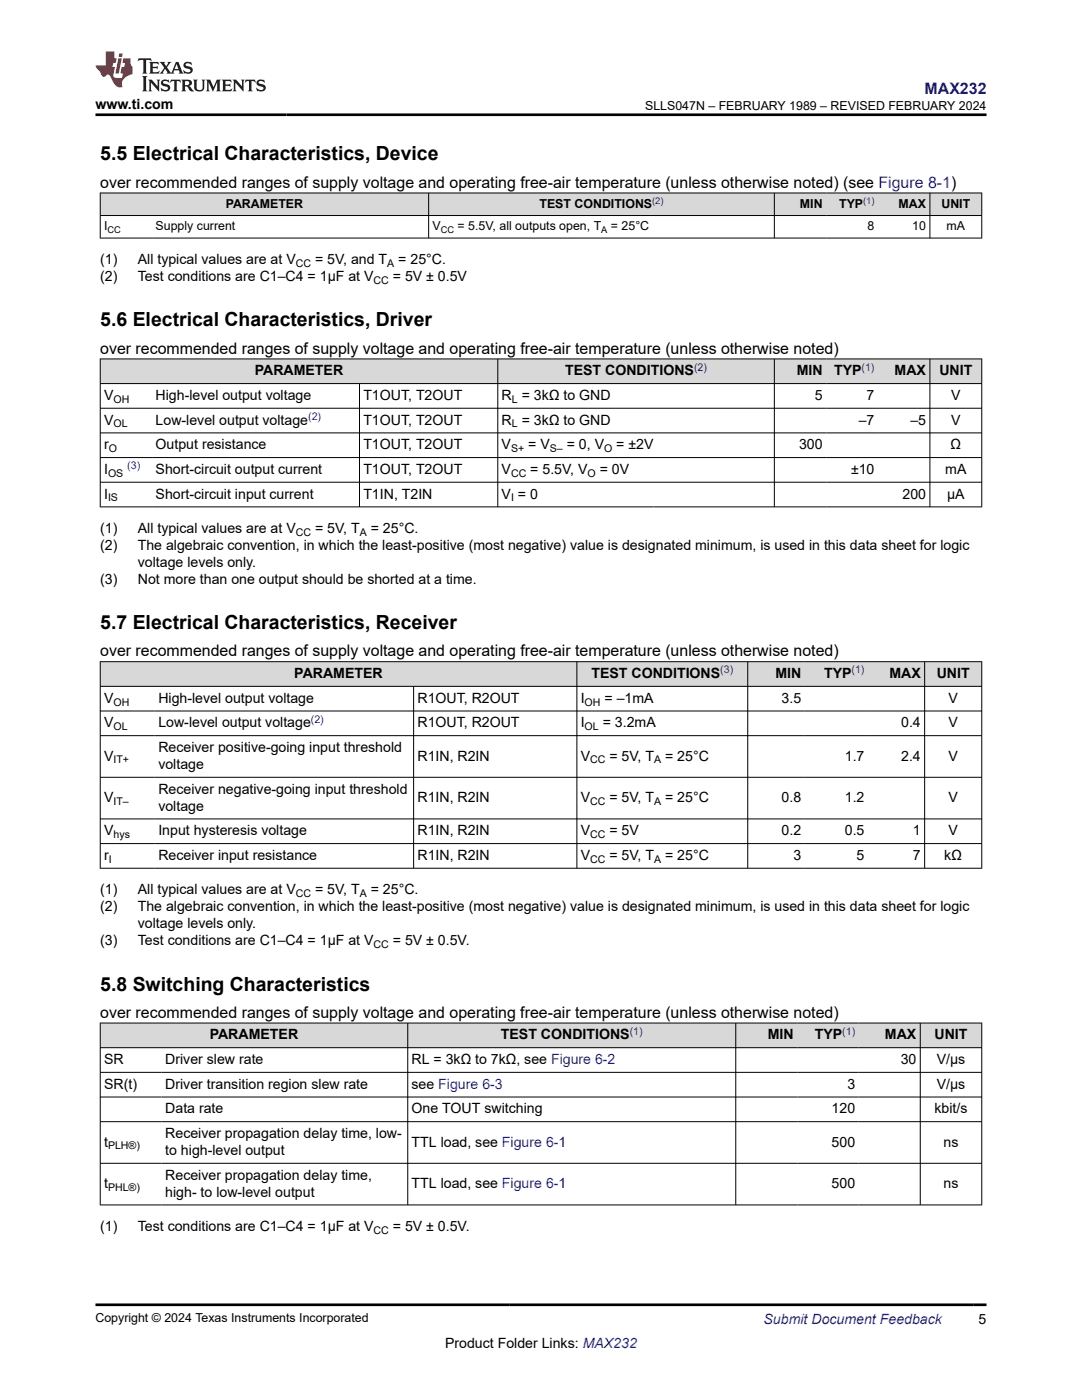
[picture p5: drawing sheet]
<svg xmlns="http://www.w3.org/2000/svg" width="216mm" height="279mm" viewBox="0 0 216 279" stroke-linecap="round" stroke-linejoin="round" font-family="sans-serif">
<defs><g id="words">
<g font-size="3.9">
<text x="20" y="32">5.5 Electrical Characteristics, Device</text>
<text x="20" y="65.1">5.6 Electrical Characteristics, Driver</text>
<text x="20" y="125.6">5.7 Electrical Characteristics, Receiver</text>
<text x="20" y="197.7">5.8 Switching Characteristics</text>
</g>
<text font-size="3.2" fill="#00f" x="184.5" y="18.7">MAX232</text>
<g font-size="3.2">
<text x="20" y="37.5">over recommended ranges of supply voltage and operating free-air temperature (unless otherwise noted) (see Figure 8-1)</text>
<text x="20" y="70.6">over recommended ranges of supply voltage and operating free-air temperature (unless otherwise noted)</text>
<text x="20" y="131">over recommended ranges of supply voltage and operating free-air temperature (unless otherwise noted)</text>
<text x="20" y="203.1">over recommended ranges of supply voltage and operating free-air temperature (unless otherwise noted)</text>
</g>
<g font-size="2.8">
<text x="19.1" y="21.8">www.ti.com</text>
<text x="20" y="52.7">(1)</text>
<text x="27.5" y="52.7">All typical values are at V</text>
<text x="62.9" y="52.7">= 5V, and T</text>
<text x="79.5" y="52.7">= 25°C.</text>
<text x="20" y="56">(2)</text>
<text x="27.5" y="56">Test conditions are C1–C4 = 1μF at V</text>
<text x="78.4" y="56">= 5V ± 0.5V</text>
<text x="50.8" y="74.9">PARAMETER</text>
<text x="112.8" y="74.9">TEST CONDITIONS</text>
<text x="159" y="74.9">MIN</text>
<text x="166.4" y="74.9">TYP</text>
<text x="178.5" y="74.9">MAX</text>
<text x="187.4" y="74.9">UNIT</text>
<text x="20.8" y="79.8">V</text>
<text x="31.1" y="79.8">High-level output voltage</text>
<text x="72.5" y="79.8">T1OUT, T2OUT</text>
<text x="100.1" y="79.8">R = 3kΩ to GND</text>
<text x="162.6" y="79.8">5</text>
<text x="172.9" y="79.8">7</text>
<text x="189.8" y="79.8">V</text>
<text x="20.8" y="84.7">V</text>
<text x="20.8" y="89.7">r</text>
<text x="31.1" y="84.7">Low-level output voltage</text>
<text x="31.1" y="89.7">Output resistance</text>
<text x="72.5" y="84.7">T1OUT, T2OUT</text>
<text x="72.5" y="89.7">T1OUT, T2OUT</text>
<text x="100.1" y="84.7">R = 3kΩ to GND</text>
<text x="100.1" y="89.7">V</text>
<text x="105.4" y="89.7">= V</text>
<text x="113.1" y="89.7">= 0, V</text>
<text x="123" y="89.7">= ±2V</text>
<text x="159.4" y="89.7">300</text>
<text x="171.4" y="84.7">–7</text>
<text x="181.6" y="84.7">–5</text>
<text x="189.7" y="89.7">Ω</text>
<text x="189.8" y="84.7">V</text>
<text x="20.8" y="94.6">I</text>
<text x="31.1" y="94.6">Short-circuit output current</text>
<text x="72.5" y="94.6">T1OUT, T2OUT</text>
<text x="100.1" y="94.6">V</text>
<text x="105.8" y="94.6">= 5.5V, V</text>
<text x="119.7" y="94.6">= 0V</text>
<text x="169.8" y="94.6">±10</text>
<text x="188.6" y="94.6">mA</text>
<text x="20.8" y="99.5">I</text>
<text x="31.1" y="99.5">Short-circuit input current</text>
<text x="72.5" y="99.5">T1IN, T2IN</text>
<text x="100.1" y="99.5">V = 0</text>
<text x="180.1" y="99.5">200</text>
<text x="189" y="99.5">µA</text>
<text x="20" y="106.3">(1)</text>
<text x="27.5" y="106.3">All typical values are at V</text>
<text x="62.9" y="106.3">= 5V, T</text>
<text x="74" y="106.3">= 25°C.</text>
<text x="20" y="109.7">(2)</text>
<text x="27.5" y="109.7">The algebraic convention, in which the least-positive (most negative) value is designated minimum, is used in this data sheet for logic</text>
<text x="27.5" y="113.1">voltage levels only.</text>
<text x="20" y="116.5">(3)</text>
<text x="27.5" y="116.5">Not more than one output should be shorted at a time.</text>
<text x="58.7" y="135.3">PARAMETER</text>
<text x="118" y="135.3">TEST CONDITIONS</text>
<text x="154.7" y="135.3">MIN</text>
<text x="164.4" y="135.3">TYP</text>
<text x="177.5" y="135.3">MAX</text>
<text x="186.9" y="135.3">UNIT</text>
<text x="20.8" y="140.2">V</text>
<text x="31.6" y="140.2">High-level output voltage</text>
<text x="83.3" y="140.2">R1OUT, R2OUT</text>
<text x="115.9" y="140.2">I</text>
<text x="120.6" y="140.2">= –1mA</text>
<text x="156" y="140.2">3.5</text>
<text x="189.3" y="140.2">V</text>
<text x="20.8" y="145.2">V</text>
<text x="31.6" y="145.2">Low-level output voltage</text>
<text x="83.3" y="145.2">R1OUT, R2OUT</text>
<text x="115.9" y="145.2">I</text>
<text x="120.3" y="145.2">= 3.2mA</text>
<text x="179.8" y="145.2">0.4</text>
<text x="189.3" y="145.2">V</text>
<text x="20.8" y="151.8">V</text>
<text x="31.6" y="150.1">Receiver positive-going input threshold</text>
<text x="31.6" y="153.5">voltage</text>
<text x="83.3" y="151.8">R1IN, R2IN</text>
<text x="115.9" y="151.8">V</text>
<text x="121.6" y="151.8">= 5V, T</text>
<text x="132.7" y="151.8">= 25°C</text>
<text x="168.6" y="151.8">1.7</text>
<text x="179.8" y="151.8">2.4</text>
<text x="189.3" y="151.8">V</text>
<text x="20.8" y="160.1">V</text>
<text x="31.6" y="158.4">Receiver negative-going input threshold</text>
<text x="31.6" y="161.8">voltage</text>
<text x="83.3" y="160.1">R1IN, R2IN</text>
<text x="115.9" y="160.1">V</text>
<text x="121.6" y="160.1">= 5V, T</text>
<text x="132.7" y="160.1">= 25°C</text>
<text x="156" y="160.1">0.8</text>
<text x="168.6" y="160.1">1.2</text>
<text x="189.3" y="160.1">V</text>
<text x="20.8" y="166.7">V</text>
<text x="31.6" y="166.7">Input hysteresis voltage</text>
<text x="83.3" y="166.7">R1IN, R2IN</text>
<text x="115.9" y="166.7">V</text>
<text x="121.6" y="166.7">= 5V</text>
<text x="156" y="166.7">0.2</text>
<text x="168.6" y="166.7">0.5</text>
<text x="182.2" y="166.7">1</text>
<text x="189.3" y="166.7">V</text>
<text x="20.8" y="171.6">r</text>
<text x="31.6" y="171.6">Receiver input resistance</text>
<text x="83.3" y="171.6">R1IN, R2IN</text>
<text x="115.9" y="171.6">V</text>
<text x="121.6" y="171.6">= 5V, T</text>
<text x="132.7" y="171.6">= 25°C</text>
<text x="158.3" y="171.6">3</text>
<text x="170.9" y="171.6">5</text>
<text x="182.2" y="171.6">7</text>
<text x="188.4" y="171.6">kΩ</text>
<text x="20" y="178.4">(1)</text>
<text x="27.5" y="178.4">All typical values are at V</text>
<text x="62.9" y="178.4">= 5V, T</text>
<text x="74" y="178.4">= 25°C.</text>
<text x="20" y="181.8">(2)</text>
<text x="27.5" y="181.8">The algebraic convention, in which the least-positive (most negative) value is designated minimum, is used in this data sheet for logic</text>
<text x="27.5" y="185.2">voltage levels only.</text>
<text x="20" y="188.6">(3)</text>
<text x="27.5" y="188.6">Test conditions are C1–C4 = 1μF at V</text>
<text x="78.4" y="188.6">= 5V ± 0.5V.</text>
<text x="41.8" y="207.4">PARAMETER</text>
<text x="99.9" y="207.4">TEST CONDITIONS</text>
<text x="153.2" y="207.4">MIN</text>
<text x="162.6" y="207.4">TYP</text>
<text x="176.6" y="207.4">MAX</text>
<text x="186.5" y="207.4">UNIT</text>
<text x="20.8" y="212.4">SR</text>
<text x="33" y="212.4">Driver slew rate</text>
<text x="82.1" y="212.4">RL = 3kΩ to 7kΩ, see Figure 6-2</text>
<text x="179.7" y="212.4">30</text>
<text x="186.9" y="212.4">V/μs</text>
<text x="20.8" y="217.3">SR(t)</text>
<text x="33" y="217.3">Driver transition region slew rate</text>
<text x="82.1" y="217.3">see Figure 6-3</text>
<text x="169.1" y="217.3">3</text>
<text x="186.9" y="217.3">V/μs</text>
<text x="33" y="222.2">Data rate</text>
<text x="33" y="227.1">Receiver propagation delay time, low-</text>
<text x="82.1" y="222.2">One TOUT switching</text>
<text x="165.9" y="222.2">120</text>
<text x="186.5" y="222.2">kbit/s</text>
<text x="20.8" y="228.8">t</text>
<text x="33" y="230.5">to high-level output</text>
<text x="82.1" y="228.8">TTL load, see Figure 6-1</text>
<text x="165.9" y="228.8">500</text>
<text x="188.3" y="228.8">ns</text>
<text x="20.8" y="237.1">t</text>
<text x="33" y="235.4">Receiver propagation delay time,</text>
<text x="33" y="238.8">high- to low-level output</text>
<text x="82.1" y="237.1">TTL load, see Figure 6-1</text>
<text x="165.9" y="237.1">500</text>
<text x="188.3" y="237.1">ns</text>
<text x="20" y="245.6">(1)</text>
<text x="27.5" y="245.6">Test conditions are C1–C4 = 1μF at V</text>
<text x="78.4" y="245.6">= 5V ± 0.5V.</text>
<text x="88.8" y="269">Product Folder Links: MAX232</text>
<text x="195.3" y="264.2">5</text>
</g>
<text font-size="2.8" fill="#00f" x="152.4" y="264.2">Submit Document Feedback</text>
<g font-size="2.5">
<text x="128.7" y="21.9">SLLS047N – FEBRUARY 1989 – REVISED FEBRUARY 2024</text>
<text x="45" y="41.5">PARAMETER</text>
<text x="107.6" y="41.5">TEST CONDITIONS</text>
<text x="159.6" y="41.5">MIN</text>
<text x="167.4" y="41.5">TYP</text>
<text x="179.3" y="41.5">MAX</text>
<text x="187.8" y="41.5">UNIT</text>
<text x="20.8" y="46">I</text>
<text x="31.1" y="46">Supply current</text>
<text x="86.3" y="46">V</text>
<text x="91.3" y="46">= 5.5V, all outputs open, T</text>
<text x="121.9" y="46">= 25°C</text>
<text x="173.1" y="46">8</text>
<text x="182" y="46">10</text>
<text x="188.9" y="46">mA</text>
<text x="19.1" y="263.9">Copyright © 2024 Texas Instruments Incorporated</text>
</g>
<g font-size="2.1">
<text x="59" y="53.2">CC</text>
<text x="77.3" y="53.2">A</text>
<text x="74.5" y="56.6">CC</text>
<text x="22.6" y="80.4">OH</text>
<text x="102.1" y="80.4">L</text>
<text x="22.6" y="85.3">OL</text>
<text x="102.1" y="85.3">L</text>
<text x="21.6" y="95.2">OS</text>
<text x="21.7" y="90.2">O</text>
<text x="102" y="90.2">S+</text>
<text x="102" y="95.2">CC</text>
<text x="109.7" y="90.2">S–</text>
<text x="117.2" y="95.2">O</text>
<text x="120.5" y="90.2">O</text>
<text x="21.6" y="100.1">IS</text>
<text x="102" y="100.1">I</text>
<text x="59" y="106.9">CC</text>
<text x="71.8" y="106.9">A</text>
<text x="22.6" y="140.8">OH</text>
<text x="116.7" y="140.8">OH</text>
<text x="22.6" y="145.7">OL</text>
<text x="116.7" y="145.7">OL</text>
<text x="22.6" y="152.3">IT+</text>
<text x="117.8" y="152.3">CC</text>
<text x="130.5" y="152.3">A</text>
<text x="22.6" y="160.7">IT–</text>
<text x="117.8" y="160.7">CC</text>
<text x="130.5" y="160.7">A</text>
<text x="22.6" y="167.3">hys</text>
<text x="117.8" y="167.3">CC</text>
<text x="21.7" y="172.2">I</text>
<text x="117.8" y="172.2">CC</text>
<text x="130.5" y="172.2">A</text>
<text x="59" y="179">CC</text>
<text x="71.8" y="179">A</text>
<text x="74.5" y="189.2">CC</text>
<text x="21.6" y="229.4">PLH®)</text>
<text x="21.6" y="237.7">PHL®)</text>
<text x="74.5" y="246.2">CC</text>
</g>
<g font-size="2.1" fill="#00f">
<text x="138.5" y="74">(2)</text>
<text x="171.9" y="74">(1)</text>
<text x="61.5" y="83.8">(2)</text>
<text x="25.4" y="93.6">(3)</text>
<text x="143.7" y="134.4">(3)</text>
<text x="169.9" y="134.4">(1)</text>
<text x="62" y="144.2">(2)</text>
<text x="125.6" y="206.5">(1)</text>
<text x="168.1" y="206.5">(1)</text>
</g>
<g font-size="1.9" fill="#00f">
<text x="130.1" y="40.7">(2)</text>
<text x="172.2" y="40.7">(1)</text>
</g>
<g font-size="1.9">
<text x="21.5" y="46.5">CC</text>
<text x="87.9" y="46.5">CC</text>
<text x="120" y="46.5">A</text>
</g>
</g></defs>
<g fill="#d8d8d8">
<path d="M20 38.5h175.9v4.5h-175.9z" fill-rule="evenodd"/>
<path d="M20.1 38.6h65.4v4.4h-65.4z" fill-rule="evenodd"/>
<path d="M85.6 38.6h68.8v4.4h-68.8z" fill-rule="evenodd"/>
<path d="M154.6 38.6h10.3v4.4h-10.3z" fill-rule="evenodd"/>
<path d="M164.9 38.6h10.3v4.4h-10.3z" fill-rule="evenodd"/>
<path d="M175.2 38.6h10.3v4.4h-10.3z" fill-rule="evenodd"/>
<path d="M185.6 38.6h10.2v4.4h-10.2z" fill-rule="evenodd"/>
</g>
<path d="M19.9 38.5h176.1M20 38.5v9.1M85.5 38.5v9.1M154.5 38.5v9.1M185.6 38.5v9.1M195.9 38.5v9.1M19.9 43h176.1M19.9 47.5h176.1" fill="none" stroke="#000" stroke-width=".2"/>
<g fill="#d8d8d8">
<path d="M20 71.6h175.9v5h-175.9z" fill-rule="evenodd"/>
<path d="M20.1 71.7h79.2v4.8h-79.2z" fill-rule="evenodd"/>
<path d="M99.4 71.7h55v4.8h-55z" fill-rule="evenodd"/>
<path d="M154.6 71.7h10.3v4.8h-10.3z" fill-rule="evenodd"/>
<path d="M164.9 71.7h10.3v4.8h-10.3z" fill-rule="evenodd"/>
<path d="M175.2 71.7h10.3v4.8h-10.3z" fill-rule="evenodd"/>
<path d="M185.6 71.7h10.2v4.8h-10.2z" fill-rule="evenodd"/>
</g>
<g fill="none" stroke="#000" stroke-width=".2">
<path d="M19.9 71.6h176.1M19.9 76.6h176.1M20 71.6v29.6M71.7 76.6v24.6M99.3 71.6v29.6M154.5 71.6v29.6M185.6 71.6v29.6M195.9 71.6v29.6M19.9 81.5h176.1M19.9 86.4h176.1M19.9 91.3h176.1M19.9 96.2h176.1"/>
<path d="M19.9 101.2h176.1"/>
</g>
<g fill="#d8d8d8">
<path d="M20 132.1h175.9v4.9h-175.9z" fill-rule="evenodd"/>
<path d="M20.1 132.1h94.9v4.8h-94.9z" fill-rule="evenodd"/>
<path d="M115.2 132.1h33.9v4.8h-33.9z" fill-rule="evenodd"/>
<path d="M149.3 132.1h11.3v4.8h-11.3z" fill-rule="evenodd"/>
<path d="M160.6 132.1h12.6v4.8h-12.6z" fill-rule="evenodd"/>
<path d="M173.2 132.1h11.2v4.8h-11.2z" fill-rule="evenodd"/>
<path d="M184.6 132.1h11.2v4.8h-11.2z" fill-rule="evenodd"/>
</g>
<g fill="none" stroke="#000" stroke-width=".2">
<path d="M19.9 132.1h176.1M19.9 137h176.1M20 132v41.3M82.5 137v36.3M115.1 132v41.3M149.2 132v41.3M184.5 132v41.3M195.9 132v41.3M19.9 141.9h176.1M19.9 146.8h176.1M19.9 155.1h176.1M19.9 163.4h176.1"/>
<path d="M19.9 168.4h176.1M19.9 173.3h176.1"/>
</g>
<g fill="#d8d8d8">
<path d="M20 204.2h175.9v4.9h-175.9z" fill-rule="evenodd"/>
<path d="M20.1 204.2h61.2v4.8h-61.2z" fill-rule="evenodd"/>
<path d="M81.4 204.2h65.3v4.8h-65.3z" fill-rule="evenodd"/>
<path d="M146.9 204.2h12.2v4.8h-12.2z" fill-rule="evenodd"/>
<path d="M159.1 204.2h12.3v4.8h-12.3z" fill-rule="evenodd"/>
<path d="M171.4 204.2h12.2v4.8h-12.2z" fill-rule="evenodd"/>
<path d="M183.7 204.2h12.1v4.8h-12.1z" fill-rule="evenodd"/>
</g>
<path d="M19.9 204.2h176.1M19.9 209.1h176.1M19.9 214h176.1M19.9 218.9h176.1M20 204.1v36.4M81.4 204.1v36.4M146.8 204.1v36.4M183.6 204.1v36.4M195.9 204.1v36.4M19.9 223.9h176.1M19.9 232.2h176.1M19.9 240.5h176.1" fill="none" stroke="#000" stroke-width=".2"/>
<path d="M27.7 11.6l-.2 .6 .5-.2h.6v.1v2.2l-.2 .4h1l-.2-.4v-2.2v-.1h.5l.5 .2-.1-.6zM29.8 12.4l.2 .3v1.6l-.2 .4h1.9l.1-.6a1.08 1.08 0 0 1-1.3 .2v-.7h.6l.4 .2v-.7l-.4 .2h-.6v-.5l.2-.2a1 1 0 0 1 1 .3l-.1-.5zM31.8 12.4l1 1.1-1 1.2h.9l-.2-.2 .4-.8 .5 .8-.2 .2h1.6l-.2-.2 .1-.5h1l.1 .5-.1 .2h.9l-.2-.4-.8-1.9h-.5l-1 2.1-.8-1.1 .9-1h-.8l.2 .2-.5 .6-.3-.6 .1-.2zM35.2 12.8l.4 1h-.8zM36.8 12.5a.65 .65 0 0 0-.2 .7 .65 .65 0 0 0 .6 .5l.7 .1 .1 .3a.79 .79 0 0 1-.7 .4 .79 .79 0 0 1-.7-.5l.1 .7 .2-.1a.93 .93 0 0 0 1.1 0 .93 .93 0 0 0 .4-.9 1.46 1.46 0 0 0-1.2-.6l-.1-.3a1.09 1.09 0 0 1 1.2 .2l-.2-.6-.1 .1-.6-.2zM28.4 15.2l.2 .4v2.2l-.2 .4h1l-.2-.4v-2.2l.2-.4zM29.6 15.9l.2 .4v1.5l-.2 .4h.8l-.3-.4v-1.3l1.7 1.8v-2l.2-.4h-.8l.2 .2 .1 1.1-1.2-1.3zM32.3 16a.65 .65 0 0 0-.2 .8 .65 .65 0 0 0 .7 .4l.6 .2 .1 .2a.79 .79 0 0 1-.7 .4 .79 .79 0 0 1-.7-.5l.1 .7 .2-.1a.93 .93 0 0 0 1.1 .1 .93 .93 0 0 0 .4-1 1.46 1.46 0 0 0-1.2-.5l-.1-.4a1.09 1.09 0 0 1 1.2 .2l-.2-.6-.1 .1-.6-.1zM34.1 15.9l-.1 .6a.63 .63 0 0 1 .7-.3l.1 1.6-.3 .4h1l-.2-.4v-1.6a.66 .66 0 0 1 .8 .3l-.1-.6zM36.2 15.9l.2 .4v1.5l-.2 .4h.9l-.2-.2v-.7h.5l.1 .2a.79 .79 0 0 0 1.2 .6l-1-.9a.61 .61 0 0 0 .6-.6 .61 .61 0 0 0-.5-.7zM36.9 16.2h.2a.47 .47 0 0 1 .5 .1 .47 .47 0 0 1 .1 .5l-.2 .1-.6 .1zM38.5 15.9l.2 .2a2.27 2.27 0 0 0 .4 2 1.04 1.04 0 0 0 1.7-.7v-1.3l.2-.2h-.8l.2 .4v1.1a.6 .6 0 0 1-.6 .6 .6 .6 0 0 1-.6-.6v-1.1l.3-.4zM41.1 15.9l.2 .4v1.5l-.2 .4h.7l-.2-.4v-1.4l.9 1.9 .8-1.9v1.4l-.2 .4h1l-.3-.4v-1.5l.3-.4h-.8l-.7 1.5-.7-1.5zM44.3 15.9l.2 .4v1.5l-.2 .4h1.9l.1-.6a1.09 1.09 0 0 1-1.3 .2v-.7h.6l.4 .2v-.6l-.4 .2h-.6v-.6l.2-.1a1.01 1.01 0 0 1 1 .3l-.1-.6zM46.4 15.9l.3 .4v1.5l-.3 .4h.8l-.2-.4v-1.3l1.6 1.8v-2l.2-.4h-.7l.2 .2v1.1l-1.2-1.3zM49 15.9l-.1 .6a.63 .63 0 0 1 .8-.3v1.6l-.3 .4h1l-.2-.4v-1.6a.66 .66 0 0 1 .8 .3l-.1-.6zM51.4 16a.65 .65 0 0 0-.2 .8 .65 .65 0 0 0 .6 .4l.6 .2 .2 .2a.79 .79 0 0 1-.8 .4 .79 .79 0 0 1-.6-.5l.1 .7 .2-.1a.93 .93 0 0 0 1 .1 .93 .93 0 0 0 .5-1 1.46 1.46 0 0 0-1.3-.5l-.1-.4a1.09 1.09 0 0 1 1.3 .2l-.2-.6-.2 .1-.5-.1z" fill="#231f20"/>
<path d="M21.1 10.3v2.7h-2.1l.1 .4 .9 1a.95 .95 0 0 0 .9 .9 .59 .59 0 0 1 .6-.4 .59 .59 0 0 1 .5 .3l.4 .8a1.59 1.59 0 0 0 2.1 1.4 1.61 1.61 0 0 1 1-2.3l1-.3-.1-1.5a1.59 1.59 0 0 1-.4-1.7h-1.4l-.2 .9h.5l-.1 .9h-.5l-.2 .9v.3l.4 .1-.2 .9h-.6a.73 .73 0 0 1-1.1-.7l.3-1.5h-.5l.2-.9h.5l.2-.9h-.5v-1.3zM23.6 11.6l-.6 3.1h.7l.6-3.1zM23.8 10.7l-.1 .6h.7l.1-.6z" fill="#ed1c24"/>
<path d="M19.1 22.9h177.8M19.1 260.4h177.8" fill="none" stroke="#000" stroke-width=".53"/>
<use href="#words"/>
</svg>
